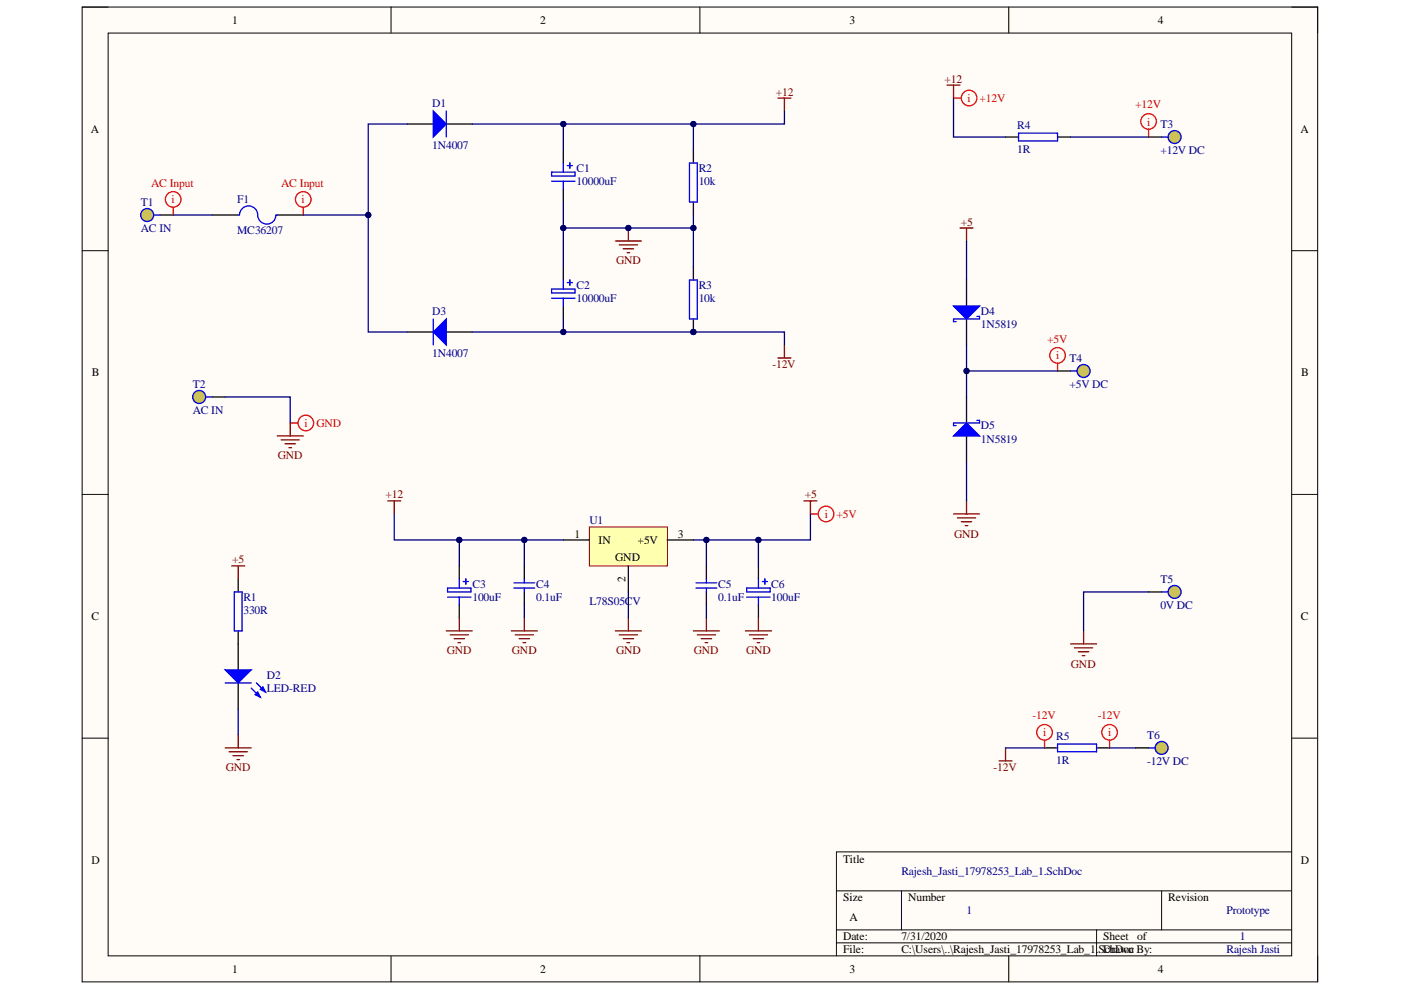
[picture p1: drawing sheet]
<svg xmlns="http://www.w3.org/2000/svg" width="297mm" height="210mm" viewBox="0 0 297 210" stroke-linecap="round" stroke-linejoin="round" font-family="sans-serif">
<defs><g id="words">
<g font-size="2.5">
<text x="49.2" y="5.1">1</text>
<text x="114.5" y="5.1">2</text>
<text x="180.1" y="5.1">3</text>
<text x="245.5" y="5.1">4</text>
<text x="19.3" y="28.1">A</text>
<text x="275.7" y="28.1">A</text>
<text x="19.5" y="79.8">B</text>
<text x="275.9" y="79.8">B</text>
<text x="121.8" y="114">1</text>
<text x="143.7" y="114">3</text>
<text x="126.9" y="115.3">IN</text>
<text x="130.5" y="118.9">GND</text>
<text x="135.2" y="115.3">+5V</text>
<text x="132.7" y="123.3" transform="rotate(-90 132.7 123.3)">2</text>
<text x="19.4" y="131.6">C</text>
<text x="275.8" y="131.6">C</text>
<text x="19.4" y="183.2">D</text>
<text x="178.8" y="182.9">Title</text>
<text x="275.8" y="183.2">D</text>
<text x="178.8" y="191.1">Size</text>
<text x="192.5" y="191.1">Number</text>
<text x="247.7" y="191.1">Revision</text>
<text x="180.1" y="195.2">A</text>
<text x="178.8" y="199.4">Date:</text>
<text x="178.8" y="202.1">File:</text>
<text x="191.1" y="199.4">7/31/2020</text>
<text x="191.1" y="202.1">C:\Users\..\Rajesh_Jasti_17978253_Lab_1.SchDoc By:</text>
<text x="233.9" y="199.4">Sheet</text>
<text x="233.9" y="202.1">Drawn</text>
<text x="241.1" y="199.4">of</text>
<text x="49.2" y="206.3">1</text>
<text x="114.5" y="206.3">2</text>
<text x="180.1" y="206.3">3</text>
<text x="245.5" y="206.3">4</text>
</g>
<g font-size="2.5" fill="#800000">
<text x="200.2" y="17.5">+12</text>
<text x="164.5" y="20.3">+12</text>
<text x="203.7" y="47.8">+5</text>
<text x="130.6" y="56">GND</text>
<text x="163.8" y="78.1">-12V</text>
<text x="58.9" y="97.4">GND</text>
<text x="81.7" y="105.7">+12</text>
<text x="170.6" y="105.7">+5</text>
<text x="202.3" y="114">GND</text>
<text x="49.2" y="119.5">+5</text>
<text x="94.8" y="138.7">GND</text>
<text x="108.5" y="138.7">GND</text>
<text x="130.6" y="138.7">GND</text>
<text x="147.1" y="138.7">GND</text>
<text x="158.2" y="138.7">GND</text>
<text x="227.1" y="141.5">GND</text>
<text x="47.9" y="163.5">GND</text>
<text x="210.7" y="163.5">-12V</text>
</g>
<g font-size="2.5" fill="#000080">
<text x="91.6" y="22.7">D1</text>
<text x="215.6" y="27.4">R4</text>
<text x="246" y="27.1">T3</text>
<text x="91.6" y="31.5">1N4007</text>
<text x="215.6" y="32.4">1R</text>
<text x="246" y="32.6">+12V DC</text>
<text x="122.2" y="36.5">C1</text>
<text x="122.2" y="39.3">10000uF</text>
<text x="148.1" y="36.5">R2</text>
<text x="148.1" y="39.3">10k</text>
<text x="29.9" y="43.7">T1</text>
<text x="50.3" y="43.1">F1</text>
<text x="29.9" y="49.2">AC IN</text>
<text x="50.3" y="49.7">MC36207</text>
<text x="122.2" y="61.3">C2</text>
<text x="122.2" y="64.1">10000uF</text>
<text x="148.1" y="61.3">R3</text>
<text x="148.1" y="64.1">10k</text>
<text x="91.6" y="66.8">D3</text>
<text x="207.9" y="66.8">D4</text>
<text x="207.9" y="69.6">1N5819</text>
<text x="91.6" y="75.7">1N4007</text>
<text x="226.7" y="76.8">T4</text>
<text x="40.9" y="82.3">T2</text>
<text x="226.7" y="82.3">+5V DC</text>
<text x="40.9" y="87.8">AC IN</text>
<text x="207.9" y="91.1">D5</text>
<text x="207.9" y="93.8">1N5819</text>
<text x="125" y="111.2">U1</text>
<text x="100.2" y="124.7">C3</text>
<text x="113.7" y="124.7">C4</text>
<text x="152.3" y="124.7">C5</text>
<text x="163.5" y="124.7">C6</text>
<text x="246" y="123.6">T5</text>
<text x="51.6" y="127.5">R1</text>
<text x="51.6" y="130.2">330R</text>
<text x="100.2" y="127.5">100uF</text>
<text x="113.7" y="127.5">0.1uF</text>
<text x="125" y="128.3">L78S05CV</text>
<text x="152.3" y="127.5">0.1uF</text>
<text x="163.5" y="127.5">100uF</text>
<text x="246" y="129.1">0V DC</text>
<text x="56.6" y="144">D2</text>
<text x="56.6" y="146.8">LED-RED</text>
<text x="223.9" y="156.9">R5</text>
<text x="223.9" y="161.9">1R</text>
<text x="243.2" y="156.7">T6</text>
<text x="243.2" y="162.2">-12V DC</text>
<text x="191.1" y="185.6">Rajesh_Jasti_17978253_Lab_1.SchDoc</text>
<text x="204.9" y="193.9">1</text>
<text x="260.1" y="193.9">Prototype</text>
<text x="260.1" y="202.1">Rajesh Jasti</text>
<text x="262.9" y="199.4">1</text>
</g>
<g font-size="2.5" fill="#f00">
<text x="205.2" y="21.6">i</text>
<text x="207.7" y="21.6">+12V</text>
<text x="240.7" y="23">+12V</text>
<text x="243.2" y="26.6">i</text>
<text x="32.1" y="39.6">AC Input</text>
<text x="59.6" y="39.6">AC Input</text>
<text x="36.4" y="43.1">i</text>
<text x="64" y="43.1">i</text>
<text x="222" y="72.6">+5V</text>
<text x="223.9" y="76.2">i</text>
<text x="64.5" y="90.5">i</text>
<text x="67.1" y="90.5">GND</text>
<text x="174.9" y="109.8">i</text>
<text x="177.3" y="109.8">+5V</text>
<text x="218.9" y="152.5">-12V</text>
<text x="232.7" y="152.5">-12V</text>
<text x="221.1" y="156.1">i</text>
<text x="234.9" y="156.1">i</text>
</g>
</g></defs>
<path d="M17.4 1.5h262v206.7h-262z" fill-rule="evenodd" fill="#fffcf8"/>
<path d="M17.4 1.5h262v206.7h-262z" fill="none" stroke="#000" stroke-width=".21"/>
<path d="M22.9 7h251v195.7h-251z" fill-rule="evenodd" fill="#fffcf8"/>
<g fill="none" stroke="#000" stroke-width=".21">
<path d="M17.4 1.5h5.5M22.9 7h251v195.7h-251zM82.9 1.5v5.5M148.4 1.5v5.5M213.9 1.5v5.5M273.9 1.5h5.5v5.5M17.4 53.2h5.5M273.9 53.2h5.5M17.4 104.8h5.5M273.9 104.8h5.5M17.4 156.5h5.5M273.9 156.5h5.5"/>
<path d="M177.3 188.9h96.6M177.3 197.2h96.6M177.3 199.9h96.6M191.1 188.9v8.3M232.5 197.2v5.5M246.3 188.9v8.3M273.9 180.6h-96.6v22.1M82.9 202.7v5.5M148.4 202.7v5.5M213.9 202.7v5.5M279.4 202.7v5.5"/>
</g>
<g fill="none" stroke="#000" stroke-width=".27">
<path d="M86.4 26.3h5.5M94.6 26.3h5.5M119.4 31.8v2.8M119.4 40.1v2.7M119.4 56.6v2.8M119.4 64.9v2.7M97.4 120v2.7M111.2 120v2.7M149.8 120v2.7M160.8 120v2.7M97.4 128.3v2.7M111.2 125.5v2.8"/>
<path d="M149.8 125.5v2.8M160.8 128.3v2.7"/>
</g>
<g fill="none" stroke="#00f" stroke-width=".27">
<path d="M117 36.5h4.9v.8h-4.9zM117 38.4h4.9M119.4 34.6v1.9M119.4 38.4v1.7M120.3 35.1h1.1M120.8 34.6v1.1M119.4 59.4v1.9M120.3 59.9h1.1M120.8 59.4v1.1M117 61.3h4.9v.8h-4.9zM117 63.2h4.9M119.4 63.2v1.7"/>
<path d="M94.9 124.7h5v.8h-5zM94.9 126.6h5M97.4 122.7v2M97.4 126.6v1.7M98.2 123.3h1.1M98.8 122.7v1.2M109 124.7h4.4M109 123.6h4.4M111.2 122.7v.9M111.2 124.7v.8M147.6 124.7h4.4M147.6 123.6h4.4"/>
<path d="M149.8 122.7v.9M149.8 124.7v.8M158.3 126.6h5M158.3 124.7h5v.8h-5zM160.8 122.7v2M160.8 126.6v1.7M161.6 123.3h1.1M162.2 122.7v1.2"/>
</g>
<path d="M91.9 23.5l2.7 2.8-2.7 2.8z" fill="#00f"/>
<path d="M91.9 23.5l2.7 2.8-2.7 2.8zM94.6 23.5v5.6" fill="none" stroke="#00f" stroke-width=".27"/>
<path d="M86.4 70.4h5.5M94.6 70.4h5.5" fill="none" stroke="#000" stroke-width=".27"/>
<path d="M94.6 67.6v5.5l-2.7-2.7z" fill="#00f"/>
<path d="M91.9 67.6v5.5M94.6 67.6v5.5l-2.7-2.7z" fill="none" stroke="#00f" stroke-width=".27"/>
<path d="M50.5 136.5v5.5M50.5 144.8v5.5" fill="none" stroke="#000" stroke-width=".27"/>
<path d="M47.7 142h5.6l-2.8 2.8z" fill="#00f"/>
<path d="M47.7 142h5.6l-2.8 2.8zM53.3 145.9l1.9 1.9M54.4 144.8l1.9 1.9" fill="none" stroke="#00f" stroke-width=".27"/>
<path d="M54.1 147.3l.5-.6 .6 1.1z" fill="#00f"/>
<path d="M54.1 147.3l.5-.6 .6 1.1z" fill="none" stroke="#00f" stroke-width=".27"/>
<path d="M55.2 146.2l.5-.6 .6 1.1z" fill="#00f"/>
<path d="M47.7 144.8h5.6M55.2 146.2l.5-.6 .6 1.1z" fill="none" stroke="#00f" stroke-width=".27"/>
<path d="M204.9 59.4v5.5M204.9 67.6v5.5" fill="none" stroke="#000" stroke-width=".27"/>
<path d="M202.2 64.9h5.5l-2.8 2.7z" fill="#00f"/>
<path d="M202.2 64.9h5.5l-2.8 2.7zM207.1 67.1h.6v.5h-5.5v.6h.5" fill="none" stroke="#00f" stroke-width=".27"/>
<path d="M204.9 84.2v5.5M204.9 92.4v5.6" fill="none" stroke="#000" stroke-width=".27"/>
<path d="M202.2 92.4l2.7-2.7 2.8 2.7z" fill="#00f"/>
<path d="M146.2 34.6h1.6v8.2h-1.6zM50.5 45.6h.3M50.8 45.5a1.93 1.93 0 0 1 1.9-1.8 1.93 1.93 0 0 1 1.9 1.9 1.93 1.93 0 0 0 1.9 1.9 1.93 1.93 0 0 0 2-1.9M58.5 45.6h.3M202.2 92.4l2.7-2.7 2.8 2.7zM207.1 89.1h.6v.6h-5.5v.5h.5M49.7 125.5h1.6v8.3h-1.6z" fill="none" stroke="#00f" stroke-width=".27"/>
<path d="M147 31.8v2.8M45 45.6h5.5M58.8 45.6h5.5M147 42.8v2.8M50.5 122.7v2.8M50.5 133.8v2.7" fill="none" stroke="#000" stroke-width=".27"/>
<circle cx="147" cy="70.4" r=".55" fill="#000080"/>
<circle cx="147" cy="70.4" r=".55" fill="none" stroke="#000080" stroke-width=".21"/>
<path d="M147 67.6v2.8" fill="none" stroke="#000" stroke-width=".27"/>
<circle cx="147" cy="70.4" r=".55" fill="#000080"/>
<circle cx="147" cy="70.4" r=".55" fill="none" stroke="#000080" stroke-width=".21"/>
<path d="M213.2 29.1h2.8M224.2 29.1h2.8M147 56.6v2.8M221.5 158.6h2.7M232.5 158.6h2.8" fill="none" stroke="#000" stroke-width=".27"/>
<path d="M216 28.2h8.2v1.7h-8.2zM146.2 59.4h1.6v8.2h-1.6zM224.2 157.7h8.3v1.7h-8.3z" fill="none" stroke="#00f" stroke-width=".27"/>
<circle cx="31.2" cy="45.6" r="1.38" fill="#c0c002"/>
<g fill="none" stroke="#00f" stroke-width=".27">
<path d="M32.6 45.6h1.4"/>
<circle cx="31.2" cy="45.6" r="1.38"/>
</g>
<path d="M34 45.6h2.7" fill="none" stroke="#000" stroke-width=".27"/>
<circle cx="42.2" cy="84.2" r="1.38" fill="#c0c002"/>
<g fill="none" stroke="#00f" stroke-width=".27">
<path d="M43.6 84.2h1.4"/>
<circle cx="42.2" cy="84.2" r="1.38"/>
</g>
<path d="M45 84.2h2.7" fill="none" stroke="#000" stroke-width=".27"/>
<circle cx="249" cy="29.1" r="1.38" fill="#c0c002"/>
<g fill="none" stroke="#00f" stroke-width=".27">
<path d="M246.3 29.1h1.4"/>
<circle cx="249" cy="29.1" r="1.38"/>
</g>
<path d="M243.5 29.1h2.8" fill="none" stroke="#000" stroke-width=".27"/>
<circle cx="229.7" cy="78.7" r="1.38" fill="#c0c002"/>
<g fill="none" stroke="#00f" stroke-width=".27">
<path d="M227 78.7h1.4"/>
<circle cx="229.7" cy="78.7" r="1.38"/>
</g>
<path d="M224.2 78.7h2.8" fill="none" stroke="#000" stroke-width=".27"/>
<circle cx="249" cy="125.5" r="1.38" fill="#c0c002"/>
<g fill="none" stroke="#00f" stroke-width=".27">
<path d="M246.3 125.5h1.4"/>
<circle cx="249" cy="125.5" r="1.38"/>
</g>
<path d="M243.5 125.5h2.8" fill="none" stroke="#000" stroke-width=".27"/>
<circle cx="246.3" cy="158.6" r="1.37" fill="#c0c002"/>
<g fill="none" stroke="#00f" stroke-width=".27">
<path d="M243.5 158.6h1.4"/>
<circle cx="246.3" cy="158.6" r="1.37"/>
</g>
<path d="M240.8 158.6h2.7" fill="none" stroke="#000" stroke-width=".27"/>
<path d="M125 111.7h16.5v8.3h-16.5z" fill-rule="evenodd" fill="#ffffb0"/>
<path d="M125 111.7h16.5v8.3h-16.5z" fill="none" stroke="#800000" stroke-width=".21"/>
<path d="M119.4 114.5h5.6M133.2 120v5.5M141.5 114.5h5.5" fill="none" stroke="#000" stroke-width=".27"/>
<g fill="none" stroke="#800000" stroke-width=".27">
<path d="M200.8 18h2.7M202.2 18v2.8M164.9 20.8h2.8M166.3 20.8v2.7M130.5 51.1h5.5M131.3 51.9h3.9M132.1 52.8h2.2M132.9 53.6h.6M133.2 48.3v2.8M203.5 48.3h2.8M204.9 48.3v2.8M164.9 75.9h2.8"/>
<path d="M166.3 73.1v2.8M58.8 92.4h5.5M59.6 93.3h3.9M60.4 94.1h2.2M61.3 94.9h.5M61.5 89.7v2.7M49.1 120h2.8M50.5 120v2.7M82.2 106.2h2.8M83.6 106.2v2.8M170.4 106.2h2.8M171.8 106.2v2.8"/>
<path d="M202.2 109h5.5M203 109.8h3.8M203.8 110.6h2.2M204.6 111.4h.6M204.9 106.2v2.8M94.6 133.8h5.5M95.4 134.6h3.9M96.3 135.4h2.2M97.1 136.3h.6M97.4 131v2.8M108.4 133.8h5.5M109.2 134.6h3.9"/>
<path d="M110.1 135.4h2.2M110.9 136.3h.5M111.2 131v2.8M130.5 133.8h5.5M131.3 134.6h3.9M132.1 135.4h2.2M132.9 136.3h.6M133.2 131v2.8M147 133.8h5.5M147.8 134.6h3.9M148.7 135.4h2.2M149.5 136.3h.5"/>
<path d="M149.8 131v2.8M158 133.8h5.6M158.9 134.6h3.8M159.7 135.4h2.2M160.5 136.3h.6M160.8 131v2.8M227 136.5h5.5M227.8 137.4h3.9M228.6 138.2h2.2M229.5 139h.5M229.7 133.8v2.7M47.7 158.6h5.6"/>
<path d="M48.6 159.4h3.8M50.5 155.8v2.8M213.2 158.6v2.7M49.4 160.2h2.2M50.2 161.1h.6M211.8 161.3h2.8"/>
</g>
<circle cx="133.2" cy="48.3" r=".55" fill="#000080"/>
<circle cx="133.2" cy="48.3" r=".55" fill="none" stroke="#000080" stroke-width=".21"/>
<g fill="none" stroke="#f00" stroke-width=".27">
<path d="M202.2 20.8h1.6M243.5 27.4v1.7M36.7 43.9v1.7M64.3 43.9v1.7M224.2 77v1.7M61.5 89.7h1.7M171.8 109h1.7M221.5 156.9v1.7M235.3 156.9v1.7"/>
<circle cx="205.5" cy="20.8" r="1.65"/>
<circle cx="243.5" cy="25.7" r="1.65"/>
<circle cx="36.7" cy="42.3" r="1.65"/>
<circle cx="64.3" cy="42.3" r="1.65"/>
<circle cx="224.2" cy="75.4" r="1.65"/>
<circle cx="64.8" cy="89.7" r="1.65"/>
<circle cx="175.1" cy="109" r="1.66"/>
<circle cx="221.5" cy="155.3" r="1.65"/>
<circle cx="235.3" cy="155.3" r="1.65"/>
</g>
<path d="M86.4 26.3h-8.3v19.3h-13.8M36.7 45.6h8.3M47.7 84.2h13.8v5.5M235.3 158.6h5.5" fill="none" stroke="#000080" stroke-width=".27"/>
<circle cx="78.1" cy="45.6" r=".55" fill="#000080"/>
<circle cx="78.1" cy="45.6" r=".55" fill="none" stroke="#000080" stroke-width=".21"/>
<path d="M78.1 45.6v24.8h8.3" fill="none" stroke="#000080" stroke-width=".27"/>
<circle cx="78.1" cy="45.6" r=".55" fill="#000080"/>
<circle cx="78.1" cy="45.6" r=".55" fill="none" stroke="#000080" stroke-width=".21"/>
<path d="M83.6 109v5.5h13.8" fill="none" stroke="#000080" stroke-width=".27"/>
<circle cx="97.4" cy="114.5" r=".55" fill="#000080"/>
<circle cx="97.4" cy="114.5" r=".55" fill="none" stroke="#000080" stroke-width=".21"/>
<path d="M119.4 114.5h-22v5.5" fill="none" stroke="#000080" stroke-width=".27"/>
<circle cx="97.4" cy="114.5" r=".55" fill="#000080"/>
<circle cx="97.4" cy="114.5" r=".55" fill="none" stroke="#000080" stroke-width=".21"/>
<circle cx="111.2" cy="114.5" r=".55" fill="#000080"/>
<circle cx="111.2" cy="114.5" r=".55" fill="none" stroke="#000080" stroke-width=".21"/>
<path d="M119.4 67.6v2.8h-19.3" fill="none" stroke="#000080" stroke-width=".27"/>
<circle cx="119.4" cy="70.4" r=".55" fill="#000080"/>
<circle cx="119.4" cy="70.4" r=".55" fill="none" stroke="#000080" stroke-width=".21"/>
<path d="M100.1 26.3h19.3v5.5" fill="none" stroke="#000080" stroke-width=".27"/>
<circle cx="119.4" cy="26.3" r=".55" fill="#000080"/>
<circle cx="119.4" cy="26.3" r=".55" fill="none" stroke="#000080" stroke-width=".21"/>
<path d="M119.4 70.4h46.9v2.7" fill="none" stroke="#000080" stroke-width=".27"/>
<circle cx="119.4" cy="70.4" r=".55" fill="#000080"/>
<circle cx="119.4" cy="70.4" r=".55" fill="none" stroke="#000080" stroke-width=".21"/>
<circle cx="147" cy="70.4" r=".55" fill="#000080"/>
<circle cx="147" cy="70.4" r=".55" fill="none" stroke="#000080" stroke-width=".21"/>
<path d="M147 45.6v2.7h-27.6" fill="none" stroke="#000080" stroke-width=".27"/>
<circle cx="119.4" cy="48.3" r=".55" fill="#000080"/>
<circle cx="119.4" cy="48.3" r=".55" fill="none" stroke="#000080" stroke-width=".21"/>
<circle cx="133.2" cy="48.3" r=".55" fill="#000080"/>
<circle cx="133.2" cy="48.3" r=".55" fill="none" stroke="#000080" stroke-width=".21"/>
<circle cx="147" cy="48.3" r=".55" fill="#000080"/>
<circle cx="147" cy="48.3" r=".55" fill="none" stroke="#000080" stroke-width=".21"/>
<path d="M119.4 26.3h27.6v5.5" fill="none" stroke="#000080" stroke-width=".27"/>
<circle cx="119.4" cy="26.3" r=".55" fill="#000080"/>
<circle cx="119.4" cy="26.3" r=".55" fill="none" stroke="#000080" stroke-width=".21"/>
<circle cx="147" cy="26.3" r=".55" fill="#000080"/>
<circle cx="147" cy="26.3" r=".55" fill="none" stroke="#000080" stroke-width=".21"/>
<path d="M147 114.5h2.8v5.5" fill="none" stroke="#000080" stroke-width=".27"/>
<circle cx="149.8" cy="114.5" r=".55" fill="#000080"/>
<circle cx="149.8" cy="114.5" r=".55" fill="none" stroke="#000080" stroke-width=".21"/>
<path d="M166.3 23.5v2.8h-19.3" fill="none" stroke="#000080" stroke-width=".27"/>
<circle cx="147" cy="26.3" r=".55" fill="#000080"/>
<circle cx="147" cy="26.3" r=".55" fill="none" stroke="#000080" stroke-width=".21"/>
<path d="M149.8 114.5h11v5.5" fill="none" stroke="#000080" stroke-width=".27"/>
<circle cx="149.8" cy="114.5" r=".55" fill="#000080"/>
<circle cx="149.8" cy="114.5" r=".55" fill="none" stroke="#000080" stroke-width=".21"/>
<circle cx="160.8" cy="114.5" r=".55" fill="#000080"/>
<circle cx="160.8" cy="114.5" r=".55" fill="none" stroke="#000080" stroke-width=".21"/>
<path d="M171.8 109v5.5h-11" fill="none" stroke="#000080" stroke-width=".27"/>
<circle cx="160.8" cy="114.5" r=".55" fill="#000080"/>
<circle cx="160.8" cy="114.5" r=".55" fill="none" stroke="#000080" stroke-width=".21"/>
<path d="M202.2 20.8v8.3h11M204.9 78.7h19.3" fill="none" stroke="#000080" stroke-width=".27"/>
<circle cx="204.9" cy="78.7" r=".55" fill="#000080"/>
<circle cx="204.9" cy="78.7" r=".55" fill="none" stroke="#000080" stroke-width=".21"/>
<path d="M227 29.1h16.5M111.2 114.5v5.5M111.2 128.3v2.7M243.5 125.5h-13.8v8.3M50.5 150.3v5.5M213.2 158.6h8.3" fill="none" stroke="#000080" stroke-width=".27"/>
<circle cx="111.2" cy="114.5" r=".55" fill="#000080"/>
<circle cx="111.2" cy="114.5" r=".55" fill="none" stroke="#000080" stroke-width=".21"/>
<path d="M119.4 42.8v13.8" fill="none" stroke="#000080" stroke-width=".27"/>
<circle cx="119.4" cy="48.3" r=".55" fill="#000080"/>
<circle cx="119.4" cy="48.3" r=".55" fill="none" stroke="#000080" stroke-width=".21"/>
<path d="M147 48.3v8.3M133.2 125.5v5.5" fill="none" stroke="#000080" stroke-width=".27"/>
<circle cx="147" cy="48.3" r=".55" fill="#000080"/>
<circle cx="147" cy="48.3" r=".55" fill="none" stroke="#000080" stroke-width=".21"/>
<path d="M204.9 73.1v11.1M204.9 98v8.2M149.8 128.3v2.7" fill="none" stroke="#000080" stroke-width=".27"/>
<circle cx="204.9" cy="78.7" r=".55" fill="#000080"/>
<circle cx="204.9" cy="78.7" r=".55" fill="none" stroke="#000080" stroke-width=".21"/>
<path d="M204.9 51.1v8.3" fill="none" stroke="#000080" stroke-width=".27"/>
<use href="#words"/>
</svg>
